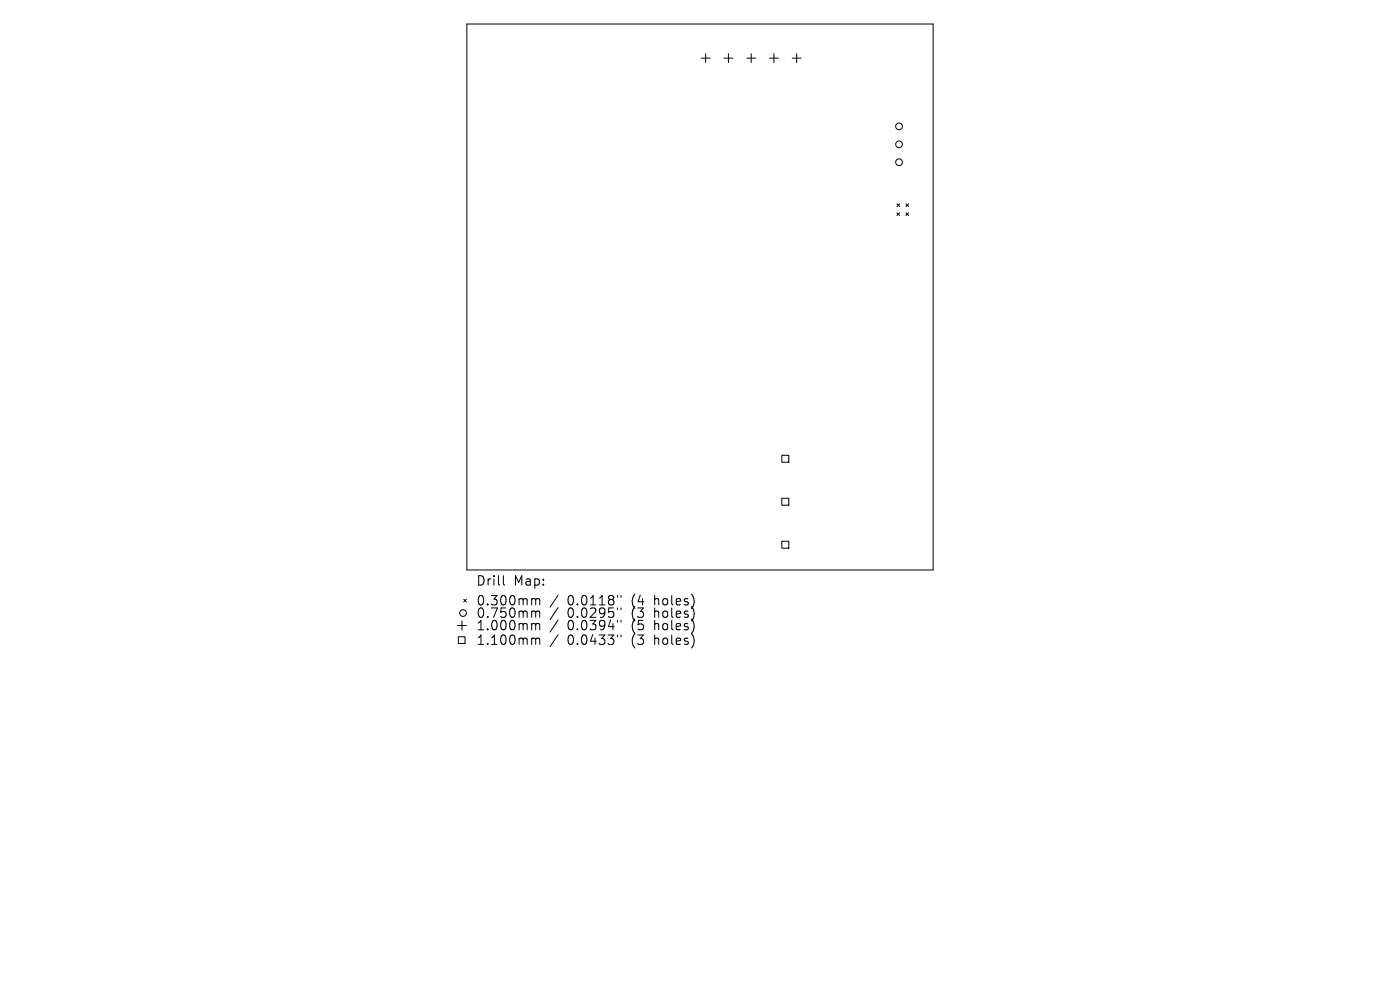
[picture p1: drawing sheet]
<svg xmlns="http://www.w3.org/2000/svg" width="297mm" height="210mm" viewBox="0 0 297 210" stroke-linecap="round" stroke-linejoin="round" font-family="sans-serif">
<defs><g id="words">
<g font-size="2.8">
<text x="100.9" y="124.5">Drill</text>
<text x="109" y="124.5">Map:</text>
<text x="100.9" y="128.7">0.300mm</text>
<text x="100.9" y="131.3">0.750mm</text>
<text x="120.4" y="128.7">0.0118&quot;</text>
<text x="120.4" y="131.3">0.0295&quot;</text>
<text x="134.1" y="128.7">(4</text>
<text x="134.1" y="131.3">(3</text>
<text x="139.1" y="128.7">holes)</text>
<text x="139.1" y="131.3">holes)</text>
<text x="100.9" y="134">1.000mm</text>
<text x="100.9" y="137.1">1.100mm</text>
<text x="120.4" y="134">0.0394&quot;</text>
<text x="120.4" y="137.1">0.0433&quot;</text>
<text x="134.1" y="134">(5</text>
<text x="134.1" y="137.1">(3</text>
<text x="139.1" y="134">holes)</text>
<text x="139.1" y="137.1">holes)</text>
</g>
</g></defs>
<g fill="none" stroke="#000" stroke-width=".21">
<path d="M99 5.1h99v115.8h-99zM148.8 12.3h1.9M149.7 11.4v1.9M153.6 12.3h1.9M154.5 11.4v1.9M158.4 12.3h1.9M159.4 11.4v1.9M163.2 12.3h1.9M164.2 11.4v1.9M168.1 12.3h1.9M169 11.4v1.9M190.3 43.3l.5 .5"/>
<path d="M190.3 45.2l.5 .5M190.8 43.3l-.5 .5M190.8 45.2l-.5 .5M192.2 45.2l.5 .5M192.2 43.3l.5 .5M192.7 43.3l-.5 .5M192.7 45.2l-.5 .5M165.9 96.6h1.4v1.5h-1.4zM165.9 105.7h1.4v1.5h-1.4zM165.9 114.8h1.4v1.5h-1.4zM97 132.7h1.9M97.2 135.1h1.5v1.4h-1.5z"/>
<path d="M98 131.7v1.9M98.4 127.1l.5 .6M98.9 127.1l-.5 .6M106.8 122.1v1.7l.3 .3M113.1 127l.5 .1v.2M113.1 129.6h.3l.2 .3M113.1 132.3h.3l.2 .3M113.1 135.4h.3l.2 .3M113.6 127.3l.3-.3 .5 .1 .1 1.2M113.6 127.3v1M113.6 129.9v1.1M113.6 132.6v1"/>
<path d="M113.6 135.7v1M113.6 129.9l.3-.3 .5 .1 .1 1.3M113.6 132.6l.3-.3 .5 .1 .1 1.2M113.6 135.7l.3-.3 .5 .1 .1 1.2M118.4 126.2l-1.7 2.6M118.4 128.9l-1.7 2.5M118.4 131.5l-1.7 2.6M118.4 134.6l-1.7 2.6M131 126.3v.4M131 129v.3M131 131.6v.4M131 134.7v.4"/>
<path d="M131.7 126.3v.4M131.7 129v.3M131.7 131.6v.4M131.7 134.7v.4"/>
<circle cx="190.7" cy="34.4" r=".71"/>
<circle cx="190.7" cy="30.6" r=".71"/>
<circle cx="190.7" cy="26.8" r=".71"/>
<circle cx="98.2" cy="130" r=".71"/>
</g>
<use href="#words"/>
</svg>
